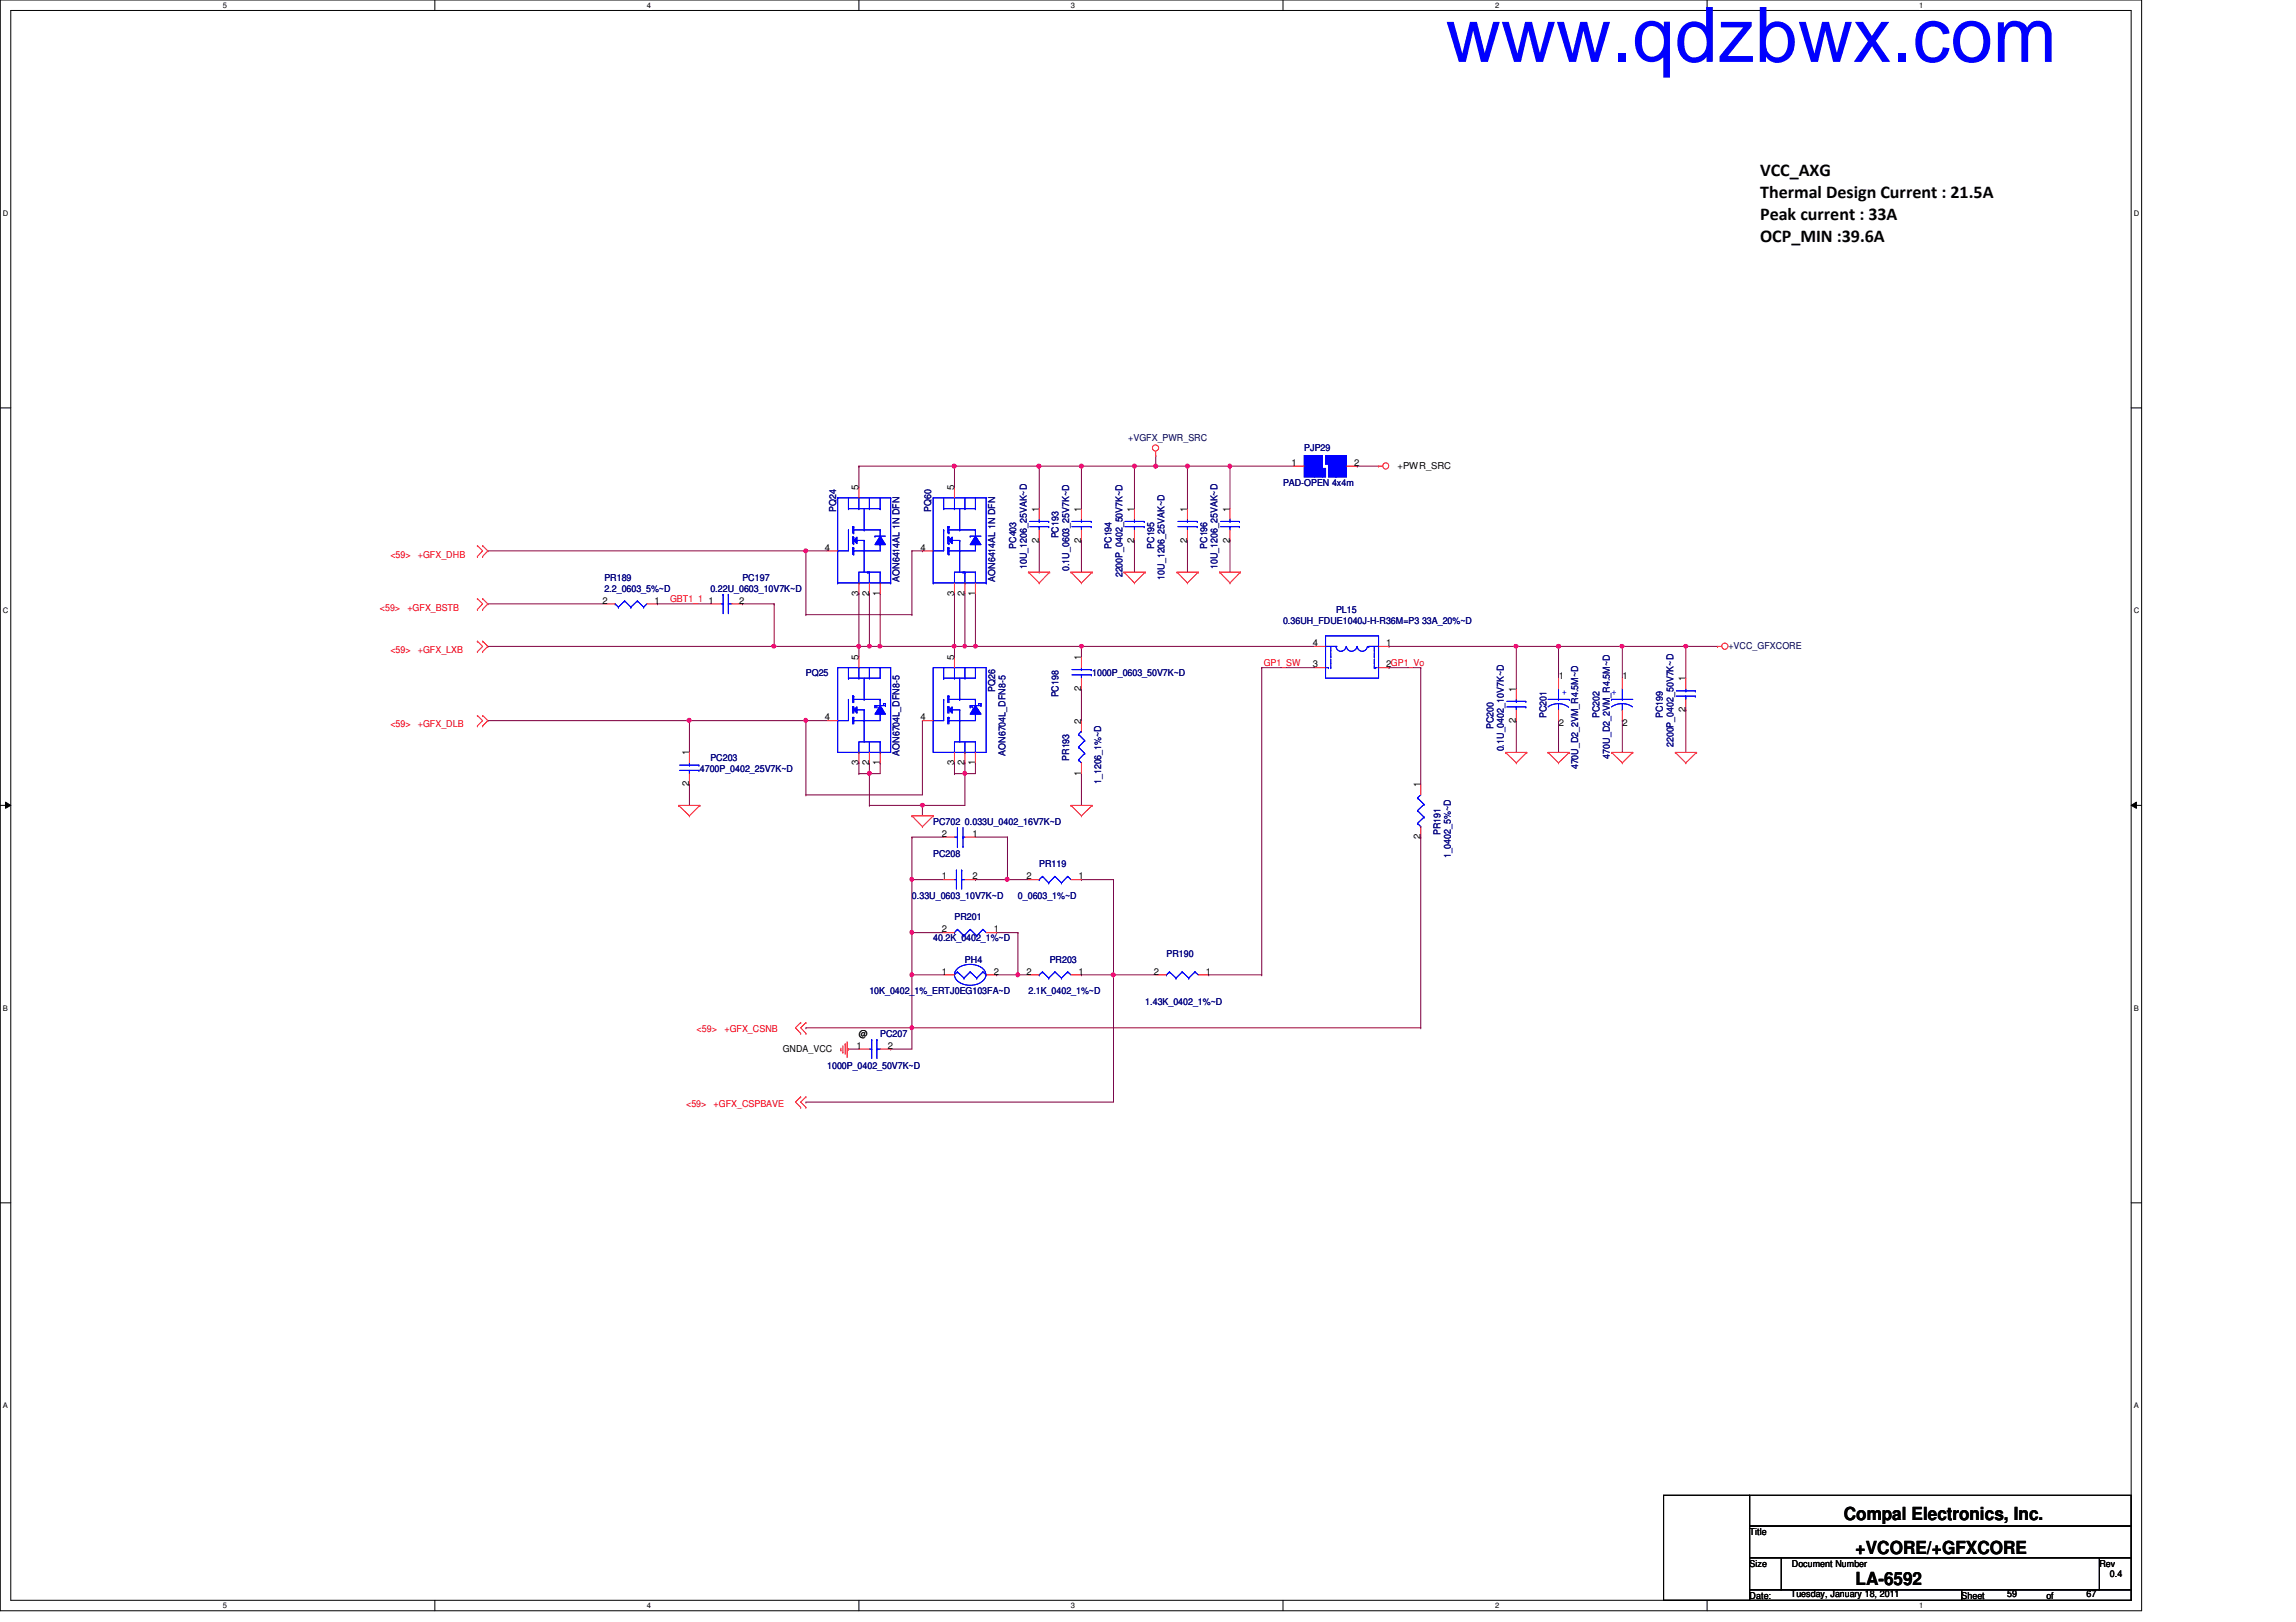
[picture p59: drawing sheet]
<svg xmlns="http://www.w3.org/2000/svg" width="297mm" height="210mm" viewBox="0 0 297 210" stroke-linecap="round" stroke-linejoin="round" font-family="sans-serif">
<defs><g id="words">
<text font-size="9.9" fill="#00f" x="187" y="8">www.qdzbwx.com</text>
<g font-size="2.3">
<text x="227.7" y="22.8">VCC_AXG</text>
<text x="227.7" y="25.6">Thermal Design Current : 21.5A</text>
<text x="227.7" y="28.4">Peak current : 33A</text>
<text x="227.7" y="31.3">OCP_MIN :39.6A</text>
<text x="238.5" y="196.8">Compal Electronics, Inc.</text>
<text x="240.1" y="201">+VCORE/+GFXCORE</text>
<text x="240.1" y="205.1">LA-6592</text>
</g>
<g font-size="1.2" fill="#000040">
<text x="146" y="57.1">+VGFX_PWR_SRC</text>
<text x="223.6" y="84">+VCC_GFXCORE</text>
</g>
<g font-size="1.2" fill="#000080">
<text x="168.7" y="58.3">PJP29</text>
<text x="166" y="62.9">PAD-OPEN 4x4m</text>
<text x="108.2" y="66.3" transform="rotate(-90 108.2 66.3)">PQ24</text>
<text x="120.5" y="66.3" transform="rotate(-90 120.5 66.3)">PQ60</text>
<text x="131.5" y="71" transform="rotate(-90 131.5 71)">PC403</text>
<text x="136.9" y="69.7" transform="rotate(-90 136.9 69.7)">PC193</text>
<text x="143.8" y="71" transform="rotate(-90 143.8 71)">PC194</text>
<text x="149.3" y="71" transform="rotate(-90 149.3 71)">PC195</text>
<text x="156.2" y="71" transform="rotate(-90 156.2 71)">PC196</text>
<text x="78.2" y="75.2">PR189</text>
<text x="78.2" y="76.6">2.2_0603_5%~D</text>
<text x="91.9" y="76.6">0.22U_0603_10V7K~D</text>
<text x="96.1" y="75.2">PC197</text>
<text x="116.4" y="75.3" transform="rotate(-90 116.4 75.3)">AON6414AL 1N DFN</text>
<text x="128.7" y="75.3" transform="rotate(-90 128.7 75.3)">AON6414AL 1N DFN</text>
<text x="132.8" y="73.6" transform="rotate(-90 132.8 73.6)">10U_1206_25VAK~D</text>
<text x="138.3" y="73.9" transform="rotate(-90 138.3 73.9)">0.1U_0603_25V7K~D</text>
<text x="145.2" y="74.7" transform="rotate(-90 145.2 74.7)">2200P_0402_50V7K~D</text>
<text x="150.7" y="75" transform="rotate(-90 150.7 75)">10U_1206_25VAK~D</text>
<text x="157.5" y="73.6" transform="rotate(-90 157.5 73.6)">10U_1206_25VAK~D</text>
<text x="166" y="80.7">0.36UH_FDUE1040J-H-R36M=P3 33A_20%~D</text>
<text x="172.8" y="79.3">PL15</text>
<text x="104.3" y="87.5">PQ25</text>
<text x="128.7" y="89.5" transform="rotate(-90 128.7 89.5)">PQ26</text>
<text x="141.3" y="87.5">1000P_0603_50V7K~D</text>
<text x="136.9" y="90.3" transform="rotate(-90 136.9 90.3)">PC198</text>
<text x="193.2" y="94.4" transform="rotate(-90 193.2 94.4)">PC200</text>
<text x="200.1" y="93" transform="rotate(-90 200.1 93)">PC201</text>
<text x="206.9" y="93" transform="rotate(-90 206.9 93)">PC202</text>
<text x="215.1" y="93" transform="rotate(-90 215.1 93)">PC199</text>
<text x="90.5" y="99.9">4700P_0402_25V7K~D</text>
<text x="91.9" y="98.5">PC203</text>
<text x="116.4" y="97.8" transform="rotate(-90 116.4 97.8)">AON6704L_DFN8-5</text>
<text x="130.1" y="97.8" transform="rotate(-90 130.1 97.8)">AON6704L_DFN8-5</text>
<text x="138.3" y="98.5" transform="rotate(-90 138.3 98.5)">PR193</text>
<text x="142.4" y="101.5" transform="rotate(-90 142.4 101.5)">1_1206_1%~D</text>
<text x="194.6" y="97.2" transform="rotate(-90 194.6 97.2)">0.1U_0402_10V7K~D</text>
<text x="204.2" y="99.6" transform="rotate(-90 204.2 99.6)">470U_D2_2VM_R4.5M~D</text>
<text x="208.3" y="98.2" transform="rotate(-90 208.3 98.2)">470U_D2_2VM_R4.5M~D</text>
<text x="216.5" y="96.7" transform="rotate(-90 216.5 96.7)">2200P_0402_50V7K~D</text>
<text x="120.7" y="106.7">PC702 0.033U_0402_16V7K~D</text>
<text x="120.7" y="110.9">PC208</text>
<text x="134.4" y="112.2">PR119</text>
<text x="186.3" y="108.1" transform="rotate(-90 186.3 108.1)">PR191</text>
<text x="187.7" y="111.1" transform="rotate(-90 187.7 111.1)">1_0402_5%~D</text>
<text x="118" y="116.3">0.33U_0603_10V7K~D</text>
<text x="123.5" y="119.1">PR201</text>
<text x="131.7" y="116.3">0_0603_1%~D</text>
<text x="120.7" y="121.8">40.2K_0402_1%~D</text>
<text x="124.8" y="124.6">PH4</text>
<text x="135.8" y="124.6">PR203</text>
<text x="150.9" y="123.9">PR190</text>
<text x="112.5" y="128.7">10K_0402_1%_ERTJ0EG103FA~D</text>
<text x="133.1" y="128.7">2.1K_0402_1%~D</text>
<text x="148.2" y="130">1.43K_0402_1%~D</text>
<text x="113.9" y="134.2">PC207</text>
<text x="107" y="138.3">1000P_0402_50V7K~D</text>
</g>
<g font-size="1.2">
<text x="111.1" y="63.5" transform="rotate(-90 111.1 63.5)">5</text>
<text x="123.4" y="63.5" transform="rotate(-90 123.4 63.5)">5</text>
<text x="167.1" y="60.3">1</text>
<text x="175.2" y="60.3">2</text>
<text x="180.8" y="60.7">+PWR_SRC</text>
<text x="106.7" y="71.2">4</text>
<text x="119.1" y="71.2">4</text>
<text x="134.4" y="70.2" transform="rotate(-90 134.4 70.2)">2</text>
<text x="134.4" y="66.2" transform="rotate(-90 134.4 66.2)">1</text>
<text x="139.9" y="70.2" transform="rotate(-90 139.9 70.2)">2</text>
<text x="139.9" y="66.2" transform="rotate(-90 139.9 66.2)">1</text>
<text x="146.7" y="70.2" transform="rotate(-90 146.7 70.2)">2</text>
<text x="146.7" y="66.2" transform="rotate(-90 146.7 66.2)">1</text>
<text x="153.6" y="70.2" transform="rotate(-90 153.6 70.2)">2</text>
<text x="153.6" y="66.2" transform="rotate(-90 153.6 66.2)">1</text>
<text x="159.1" y="70.2" transform="rotate(-90 159.1 70.2)">2</text>
<text x="159.1" y="66.2" transform="rotate(-90 159.1 66.2)">1</text>
<text x="111.1" y="77.1" transform="rotate(-90 111.1 77.1)">3</text>
<text x="112.4" y="77.1" transform="rotate(-90 112.4 77.1)">2</text>
<text x="113.8" y="77.1" transform="rotate(-90 113.8 77.1)">1</text>
<text x="123.4" y="77.1" transform="rotate(-90 123.4 77.1)">3</text>
<text x="124.8" y="77.1" transform="rotate(-90 124.8 77.1)">2</text>
<text x="126.1" y="77.1" transform="rotate(-90 126.1 77.1)">1</text>
<text x="77.9" y="78.1">2</text>
<text x="84.7" y="78.1">1</text>
<text x="91.6" y="78.1">1</text>
<text x="95.6" y="78.1">2</text>
<text x="169.8" y="83.6">4</text>
<text x="179.3" y="83.6">1</text>
<text x="111.1" y="85.4" transform="rotate(-90 111.1 85.4)">5</text>
<text x="123.4" y="85.4" transform="rotate(-90 123.4 85.4)">5</text>
<text x="139.9" y="89.4" transform="rotate(-90 139.9 89.4)">2</text>
<text x="139.9" y="85.4" transform="rotate(-90 139.9 85.4)">1</text>
<text x="169.8" y="86.4">3</text>
<text x="179.3" y="86.4">2GP1_Vo</text>
<text x="196.1" y="89.5" transform="rotate(-90 196.1 89.5)">1</text>
<text x="201.7" y="87.9">1</text>
<text x="209.9" y="87.9">1</text>
<text x="218.1" y="88.2" transform="rotate(-90 218.1 88.2)">1</text>
<text x="106.7" y="93.2">4</text>
<text x="119.1" y="93.2">4</text>
<text x="139.9" y="93.6" transform="rotate(-90 139.9 93.6)">2</text>
<text x="196.1" y="93.5" transform="rotate(-90 196.1 93.5)">2</text>
<text x="201.7" y="94">2</text>
<text x="209.9" y="94">2</text>
<text x="218.1" y="92.2" transform="rotate(-90 218.1 92.2)">2</text>
<text x="89.2" y="101.8" transform="rotate(-90 89.2 101.8)">2</text>
<text x="89.2" y="97.7" transform="rotate(-90 89.2 97.7)">1</text>
<text x="111.1" y="99" transform="rotate(-90 111.1 99)">3</text>
<text x="112.4" y="99" transform="rotate(-90 112.4 99)">2</text>
<text x="113.8" y="99" transform="rotate(-90 113.8 99)">1</text>
<text x="123.4" y="99" transform="rotate(-90 123.4 99)">3</text>
<text x="124.8" y="99" transform="rotate(-90 124.8 99)">2</text>
<text x="126.1" y="99" transform="rotate(-90 126.1 99)">1</text>
<text x="139.9" y="100.4" transform="rotate(-90 139.9 100.4)">1</text>
<text x="183.8" y="101.9" transform="rotate(-90 183.8 101.9)">1</text>
<text x="121.8" y="108.3">2</text>
<text x="121.8" y="113.8">1</text>
<text x="125.8" y="108.3">1</text>
<text x="125.8" y="113.8">2</text>
<text x="132.8" y="113.8">2</text>
<text x="139.5" y="113.8">1</text>
<text x="183.8" y="108.6" transform="rotate(-90 183.8 108.6)">2</text>
<text x="121.8" y="120.6">2</text>
<text x="128.6" y="120.6">1</text>
<text x="121.8" y="126.1">1</text>
<text x="128.6" y="126.1">2</text>
<text x="132.8" y="126.1">2</text>
<text x="139.5" y="126.1">1</text>
<text x="149.3" y="126.1">2</text>
<text x="156" y="126.1">1</text>
<text x="101.3" y="136.1">GNDA_VCC</text>
<text x="110.8" y="135.7">1</text>
<text x="111.1" y="134.2">@</text>
<text x="114.8" y="135.7">2</text>
<text x="226.4" y="198.6">Title</text>
<text x="226.4" y="202.7">Size</text>
<text x="231.8" y="202.7">Document Number</text>
<text x="271.6" y="202.7">Rev</text>
<text x="226.4" y="206.9">Date:</text>
<text x="231.7" y="206.7">Tuesday, January 18, 2011</text>
<text x="253.8" y="206.9">Sheet</text>
<text x="259.7" y="206.7">59</text>
<text x="264.7" y="206.9">of</text>
<text x="270" y="206.7">67</text>
<text x="273" y="204.1">0.4</text>
</g>
<g font-size="1.2" fill="#f00">
<text x="50.5" y="72.2">&lt;59&gt;</text>
<text x="54.1" y="72.2">+GFX_DHB</text>
<text x="86.7" y="77.9">GBT1_1</text>
<text x="49.1" y="79">&lt;59&gt;</text>
<text x="52.7" y="79">+GFX_BSTB</text>
<text x="50.5" y="84.5">&lt;59&gt;</text>
<text x="54.1" y="84.5">+GFX_LXB</text>
<text x="163.5" y="86.1">GP1_SW</text>
<text x="50.5" y="94.1">&lt;59&gt;</text>
<text x="54.1" y="94.1">+GFX_DLB</text>
<text x="90.1" y="133.6">&lt;59&gt;</text>
<text x="93.7" y="133.6">+GFX_CSNB</text>
<text x="88.8" y="143.2">&lt;59&gt;</text>
<text x="92.3" y="143.2">+GFX_CSPBAVE</text>
</g>
<g font-size="1.2" fill="#00f">
<text x="202.1" y="90">+</text>
<text x="208.5" y="90">+</text>
</g>
<g font-size="1">
<text x="28.8" y="1">5</text>
<text x="83.7" y="1">4</text>
<text x="138.6" y="1">3</text>
<text x="193.4" y="1">2</text>
<text x="248.3" y="1">1</text>
<text x=".4" y="27.9">D</text>
<text x="276.1" y="27.9">D</text>
<text x=".4" y="79.4">C</text>
<text x="276.1" y="79.4">C</text>
<text x=".4" y="130.8">B</text>
<text x="276.1" y="130.8">B</text>
<text x=".4" y="182.2">A</text>
<text x="276.1" y="182.2">A</text>
<text x="28.8" y="208.1">5</text>
<text x="83.7" y="208.1">4</text>
<text x="138.6" y="208.1">3</text>
<text x="193.4" y="208.1">2</text>
<text x="248.3" y="208.1">1</text>
</g>
</g></defs>
<path d="M0 0h277.1v208.4h-277.1zM1.4 1.4h274.3v205.7h-274.3z" fill="none" stroke="#000" stroke-width=".13"/>
<g fill="#fff">
<path d="M28.8 .1h.6v1.1h-.6z"/>
<path d="M28.8 207.2h.6v1.1h-.6z"/>
</g>
<path d="M56.3 0v1.4M56.3 207.1v1.3" fill="none" stroke="#000" stroke-width=".13"/>
<g fill="#fff">
<path d="M83.7 .1h.5v1.1h-.5z"/>
<path d="M83.7 207.2h.5v1.1h-.5z"/>
</g>
<path d="M111.1 0v1.4M111.1 207.1v1.3" fill="none" stroke="#000" stroke-width=".13"/>
<g fill="#fff">
<path d="M138.6 .1h.5v1.1h-.5z"/>
<path d="M138.6 207.2h.5v1.1h-.5z"/>
</g>
<path d="M166 0v1.4M166 207.1v1.3" fill="none" stroke="#000" stroke-width=".13"/>
<g fill="#fff">
<path d="M193.4 .1h.6v1.1h-.6z"/>
<path d="M193.4 207.2h.6v1.1h-.6z"/>
</g>
<path d="M220.8 0v1.4M220.8 207.1v1.3" fill="none" stroke="#000" stroke-width=".13"/>
<g fill="#fff">
<path d="M248.3 .1h.5v1.1h-.5z"/>
<path d="M248.3 207.2h.5v1.1h-.5z"/>
<path d="M.4 27.1h.7v1.1h-.7z"/>
<path d="M276.1 27.1h.7v1.1h-.7z"/>
<path d="M.4 78.5h.7v1.1h-.7z"/>
<path d="M276.1 78.5h.7v1.1h-.7z"/>
</g>
<path d="M0 52.8h1.4M275.7 52.8h1.4" fill="none" stroke="#000" stroke-width=".13"/>
<g fill="#fff">
<path d="M.4 129.9h.6v1.1h-.6z"/>
<path d="M276.1 129.9h.6v1.1h-.6z"/>
</g>
<path d="M0 104.2h1.4M.7 103.8l.7 .4-.7 .4zM275.7 104.2l.7-.4v.8zM275.7 104.2h1.4" fill="none" stroke="#000" stroke-width=".13"/>
<path d="M.7 103.8l.7 .4-.7 .4zM275.7 104.2l.7-.4v.8z" fill="#000"/>
<g fill="#fff">
<path d="M.4 181.4h.6v1.1h-.6z"/>
<path d="M276.1 181.4h.6v1.1h-.6z"/>
</g>
<path d="M0 155.7h1.4M275.7 155.7h1.4" fill="none" stroke="#000" stroke-width=".13"/>
<path d="M100.2 83.7h.1M100.2 83.7h10.9M119.3 104.2h.1M119.3 104.2h5.5" fill="none" stroke="#800040" stroke-width=".13"/>
<path d="M110.9 83.5h.4v.1v.2l-.2 .1-.2-.1z" fill-rule="evenodd" fill="#f0f"/>
<path d="M110.9 83.5h.4v.1v.2l-.2 .1-.2-.1z" fill="none" stroke="#f0f" stroke-width=".13"/>
<circle cx="100.1" cy="83.6" r=".25" fill="#f0f"/>
<circle cx="100.1" cy="83.6" r=".25" fill="none" stroke="#f0f" stroke-width=".13"/>
<g fill="none" stroke="#800040" stroke-width=".13">
<path d="M63.1 78.1h.1M63.1 78.1h15.1M96.1 78.1h.1M96.1 78.1h4.1M100.2 78.1h.1M100.2 78.1v5.6h-37.1M111.1 60.3h.1M111.1 60.3v2.8M63.1 83.7h.1M104.3 93.3h.1M104.3 93.3h2.7M111.1 83.7h.1"/>
<path d="M111.1 83.7v1.3M119.3 93.3h.1M119.3 93.3v9.6M123.5 83.7h.1M123.5 83.7v1.3M139.9 83.7h.1M139.9 83.7h30.2"/>
</g>
<path d="M104.1 93h.1l.2 .1v.3l-.2 .1-.1-.1z" fill-rule="evenodd" fill="#f0f"/>
<path d="M104.1 93h.1l.2 .1v.3l-.2 .1-.1-.1z" fill="none" stroke="#f0f" stroke-width=".13"/>
<path d="M113.9 98.7h.1M113.9 98.7v1.4M139.9 83.7h.1M139.9 83.7v1.3M112.5 104.2h.1M112.5 104.2h6.8" fill="none" stroke="#800040" stroke-width=".13"/>
<circle cx="119.3" cy="104.2" r=".25" fill="#f0f"/>
<circle cx="119.3" cy="104.2" r=".25" fill="none" stroke="#f0f" stroke-width=".13"/>
<path d="M111.1 98.7h.1M111.1 98.7v1.4M112.5 98.7h.1M112.5 98.7v1.4M113.9 83.7h.1M113.9 83.7h9.6" fill="none" stroke="#800040" stroke-width=".13"/>
<circle cx="113.8" cy="83.6" r=".25" fill="#f0f"/>
<circle cx="113.8" cy="83.6" r=".25" fill="none" stroke="#f0f" stroke-width=".13"/>
<path d="M112.5 100.1h.1M112.5 100.1h1.4" fill="none" stroke="#800040" stroke-width=".13"/>
<circle cx="112.5" cy="100.1" r=".26" fill="#f0f"/>
<circle cx="112.5" cy="100.1" r=".26" fill="none" stroke="#f0f" stroke-width=".13"/>
<g fill="none" stroke="#800040" stroke-width=".13">
<path d="M111.1 76.8h.1M111.1 76.8v6.9M112.5 76.8h.1M112.5 76.8v6.9M112.5 83.7h.1M112.5 83.7h1.4M123.5 98.7h.1M123.5 98.7v1.4M124.8 98.7h.1M124.8 98.7v1.4M126.2 98.7h.1M126.2 98.7v1.4"/>
<path d="M111.1 100.1h.1M111.1 100.1h1.4M112.5 100.1h.1M112.5 100.1v4.1"/>
</g>
<circle cx="112.5" cy="83.6" r=".25" fill="#f0f"/>
<circle cx="112.5" cy="83.6" r=".25" fill="none" stroke="#f0f" stroke-width=".13"/>
<path d="M124.8 100.1h.1M124.8 100.1v4.1" fill="none" stroke="#800040" stroke-width=".13"/>
<path d="M124.6 99.9l.2-.1 .2 .1v.4h-.2h-.2z" fill-rule="evenodd" fill="#f0f"/>
<path d="M124.6 99.9l.2-.1 .2 .1v.4h-.2h-.2z" fill="none" stroke="#f0f" stroke-width=".13"/>
<path d="M113.9 76.8h.1M113.9 76.8v6.9M134.4 60.3h.1M134.4 60.3h5.5M119.3 104.2h.1M119.3 104.2v1.4M124.8 100.1h.1M124.8 100.1h1.4" fill="none" stroke="#800040" stroke-width=".13"/>
<circle cx="134.4" cy="60.3" r=".26" fill="#f0f"/>
<circle cx="134.4" cy="60.3" r=".26" fill="none" stroke="#f0f" stroke-width=".13"/>
<path d="M139.9 69.9h.1M139.9 60.3h.1M139.9 60.3v5.5M139.9 69.9v4.1M139.9 60.3h6.9M146.8 69.9h.1M146.8 69.9v4.1M153.6 69.9h.1M153.6 69.9v4.1" fill="none" stroke="#800040" stroke-width=".13"/>
<circle cx="139.9" cy="60.3" r=".26" fill="#f0f"/>
<circle cx="139.9" cy="60.3" r=".26" fill="none" stroke="#f0f" stroke-width=".13"/>
<path d="M146.8 60.3h.1M146.8 60.3v5.5" fill="none" stroke="#800040" stroke-width=".13"/>
<circle cx="146.8" cy="60.3" r=".26" fill="#f0f"/>
<circle cx="146.8" cy="60.3" r=".26" fill="none" stroke="#f0f" stroke-width=".13"/>
<path d="M153.6 60.3h.1M153.6 60.3v5.5" fill="none" stroke="#800040" stroke-width=".13"/>
<circle cx="153.6" cy="60.3" r=".26" fill="#f0f"/>
<circle cx="153.6" cy="60.3" r=".26" fill="none" stroke="#f0f" stroke-width=".13"/>
<path d="M149.5 60.3h.1M149.5 60.3h4.1" fill="none" stroke="#800040" stroke-width=".13"/>
<circle cx="149.5" cy="60.3" r=".26" fill="#f0f"/>
<circle cx="149.5" cy="60.3" r=".26" fill="none" stroke="#f0f" stroke-width=".13"/>
<g fill="none" stroke="#800040" stroke-width=".13">
<path d="M85 78.1h.1M85 78.1h6.9M153.6 60.3h.1M153.6 60.3h5.5M159.1 69.9h.1M159.1 60.3h.1M159.1 60.3v5.5M159.1 69.9v4.1M111.1 83.7h.1M111.1 83.7h1.4M163.2 86.4h.1M163.2 86.4h6.9"/>
<path d="M179.7 86.4h.1M179.7 86.4h4.1"/>
</g>
<path d="M110.9 83.5h.4v.1v.2l-.2 .1-.2-.1z" fill-rule="evenodd" fill="#f0f"/>
<path d="M110.9 83.5h.4v.1v.2l-.2 .1-.2-.1z" fill="none" stroke="#f0f" stroke-width=".13"/>
<path d="M126.2 83.7h.1M126.2 83.7h13.7M139.9 89.2h.1M139.9 89.2v4.1M123.5 100.1h.1M123.5 100.1h1.3M139.9 100.1h.1M139.9 100.1v4.1" fill="none" stroke="#800040" stroke-width=".13"/>
<circle cx="139.9" cy="83.6" r=".25" fill="#f0f"/>
<circle cx="139.9" cy="83.6" r=".25" fill="none" stroke="#f0f" stroke-width=".13"/>
<circle cx="126.2" cy="83.6" r=".25" fill="#f0f"/>
<circle cx="126.2" cy="83.6" r=".25" fill="none" stroke="#f0f" stroke-width=".13"/>
<path d="M104.3 71.3h.1M104.3 71.3h2.7" fill="none" stroke="#800040" stroke-width=".13"/>
<path d="M104.1 71.1l.1-.1 .2 .1v.4h-.2h-.1z" fill-rule="evenodd" fill="#f0f"/>
<path d="M104.1 71.1l.1-.1 .2 .1v.4h-.2h-.1z" fill="none" stroke="#f0f" stroke-width=".13"/>
<path d="M89.2 93.3h.1M89.2 93.3h15.1M104.3 93.3h.1M104.3 93.3v9.6M104.3 102.9h.1M104.3 102.9h15" fill="none" stroke="#800040" stroke-width=".13"/>
<circle cx="89.1" cy="93.2" r=".26" fill="#f0f"/>
<circle cx="89.1" cy="93.2" r=".26" fill="none" stroke="#f0f" stroke-width=".13"/>
<g fill="none" stroke="#800040" stroke-width=".13">
<path d="M149.5 59h.1M149.5 59v1.3M159.1 60.3h.1M159.1 60.3h8.2M175.6 60.3h.1M175.6 60.3h2.7M63.1 93.3h.1M63.1 93.3h26.1M89.2 93.3h.1M89.2 93.3v4.1M183.8 86.4h.1M183.8 86.4v15.1"/>
<path d="M89.2 101.5h.1M89.2 101.5v2.7"/>
</g>
<path d="M158.9 60.1h.2l.2 .1v.3l-.2 .1-.2-.1z" fill-rule="evenodd" fill="#f0f"/>
<path d="M158.9 60.1h.2l.2 .1v.3l-.2 .1-.2-.1z" fill="none" stroke="#f0f" stroke-width=".13"/>
<path d="M196.2 83.7h.1M196.2 83.7v5.5M196.2 83.7h5.4M209.9 83.7h.1M209.9 83.7v4.1" fill="none" stroke="#800040" stroke-width=".13"/>
<circle cx="201.6" cy="83.6" r=".25" fill="#f0f"/>
<circle cx="201.6" cy="83.6" r=".25" fill="none" stroke="#f0f" stroke-width=".13"/>
<circle cx="196.1" cy="83.6" r=".25" fill="#f0f"/>
<circle cx="196.1" cy="83.6" r=".25" fill="none" stroke="#f0f" stroke-width=".13"/>
<path d="M201.6 83.7h.1M201.6 83.7v4.1M201.6 83.7h8.3" fill="none" stroke="#800040" stroke-width=".13"/>
<circle cx="201.6" cy="83.6" r=".25" fill="#f0f"/>
<circle cx="201.6" cy="83.6" r=".25" fill="none" stroke="#f0f" stroke-width=".13"/>
<path d="M179.7 83.7h.1M179.7 83.7h16.5M196.2 93.3h.1M196.2 93.3v4.1M209.9 93.3h.1M209.9 83.7h.1M209.9 93.3v4.1M209.9 83.7h12.3M218.1 83.7h.1M218.1 91.9h.1M218.1 91.9v5.5" fill="none" stroke="#800040" stroke-width=".13"/>
<circle cx="209.8" cy="83.6" r=".25" fill="#f0f"/>
<circle cx="209.8" cy="83.6" r=".25" fill="none" stroke="#f0f" stroke-width=".13"/>
<path d="M218.1 83.7h.1M218.1 83.7v4.1" fill="none" stroke="#800040" stroke-width=".13"/>
<circle cx="218.1" cy="83.6" r=".25" fill="#f0f"/>
<circle cx="218.1" cy="83.6" r=".25" fill="none" stroke="#f0f" stroke-width=".13"/>
<path d="M201.6 93.3h.1M201.6 93.3v4.1M118 126.2h.1M118 120.7h.1M118 126.2h4.1M118 120.7v5.5" fill="none" stroke="#800040" stroke-width=".13"/>
<path d="M117.8 126l.1-.1 .3 .1-.1 .3-.2 .1-.1-.1z" fill-rule="evenodd" fill="#f0f"/>
<path d="M117.8 126l.1-.1 .3 .1-.1 .3-.2 .1-.1-.1z" fill="none" stroke="#f0f" stroke-width=".13"/>
<path d="M117.8 120.5l.1-.1 .3 .1-.1 .3-.2 .1-.1-.1z" fill-rule="evenodd" fill="#f0f"/>
<path d="M117.8 120.5l.1-.1 .3 .1-.1 .3-.2 .1-.1-.1z" fill="none" stroke="#f0f" stroke-width=".13"/>
<path d="M128.9 120.7h.1M128.9 120.7h2.8M131.7 120.7h.1M131.7 120.7v5.5" fill="none" stroke="#800040" stroke-width=".13"/>
<path d="M131.5 126l.2-.1 .2 .1-.1 .3-.1 .1-.2-.1z" fill-rule="evenodd" fill="#f0f"/>
<path d="M131.5 126l.2-.1 .2 .1-.1 .3-.1 .1-.2-.1z" fill="none" stroke="#f0f" stroke-width=".13"/>
<path d="M118 113.8h.1M118 113.8h4.1M118 113.8v6.9M118 120.7h.1M118 126.2h.1M118 120.7h4.1M118 126.2v6.8M128.9 126.2h.1M128.9 126.2h4.1M131.7 126.2h.1M144.1 126.2h.1M144.1 126.2h5.4" fill="none" stroke="#800040" stroke-width=".13"/>
<path d="M117.8 113.6l.1-.1 .3 .2-.1 .3h-.2h-.1z" fill-rule="evenodd" fill="#f0f"/>
<path d="M117.8 113.6l.1-.1 .3 .2-.1 .3h-.2h-.1z" fill="none" stroke="#f0f" stroke-width=".13"/>
<path d="M104.3 133h.1M104.3 133h13.7M144.1 126.2h.1M144.1 126.2v16.4" fill="none" stroke="#800040" stroke-width=".13"/>
<circle cx="144" cy="126.2" r=".26" fill="#f0f"/>
<circle cx="144" cy="126.2" r=".26" fill="none" stroke="#f0f" stroke-width=".13"/>
<g fill="none" stroke="#800040" stroke-width=".13">
<path d="M111.1 60.3h.1M111.1 60.3h12.4M123.5 60.3h.1M123.5 60.3v2.8M123.5 76.8v6.9M124.8 76.8v6.9M123.5 83.7h.1M123.5 83.7h1.3M124.8 83.7h.1M130.3 113.8h.1M130.3 113.8h2.7M139.9 113.8h.1"/>
<path d="M139.9 113.8h4.2M144.1 113.8h.1M144.1 113.8v12.4h-4.2M139.9 126.2h.1M104.3 142.6h.1M104.3 142.6h39.8"/>
</g>
<circle cx="123.4" cy="83.6" r=".25" fill="#f0f"/>
<circle cx="123.4" cy="83.6" r=".25" fill="none" stroke="#f0f" stroke-width=".13"/>
<path d="M126.2 76.8v6.9M124.8 83.7h.1M124.8 83.7h1.4M126.2 83.7h.1" fill="none" stroke="#800040" stroke-width=".13"/>
<path d="M124.6 83.5h.4v.1v.2l-.2 .1-.2-.1z" fill-rule="evenodd" fill="#f0f"/>
<path d="M124.6 83.5h.4v.1v.2l-.2 .1-.2-.1z" fill="none" stroke="#f0f" stroke-width=".13"/>
<g fill="none" stroke="#800040" stroke-width=".13">
<path d="M63.1 71.3h.1M63.1 71.3h41.2v8.2M104.3 79.5h.1M104.3 79.5h13.7M118 79.5h.1M118 71.3h.1M118 71.3h1.3M118 71.3v8.2M119.3 71.3h.1M123.5 60.3h.1M123.5 60.3h10.9M134.4 60.3h.1"/>
<path d="M134.4 74h.1M134.4 60.3v5.5M134.4 69.9v4.1M146.8 60.3h.1M146.8 60.3h2.7"/>
</g>
<circle cx="123.4" cy="60.3" r=".26" fill="#f0f"/>
<circle cx="123.4" cy="60.3" r=".26" fill="none" stroke="#f0f" stroke-width=".13"/>
<path d="M109.8 135.8h.1M109.8 135.8h1.3M118 133h.1M118 133v2.8" fill="none" stroke="#800040" stroke-width=".13"/>
<path d="M117.8 132.8h.1l.3 .1-.1 .3-.2 .1-.1-.1z" fill-rule="evenodd" fill="#f0f"/>
<path d="M117.8 132.8h.1l.3 .1-.1 .3-.2 .1-.1-.1z" fill="none" stroke="#f0f" stroke-width=".13"/>
<g fill="none" stroke="#800040" stroke-width=".13">
<path d="M163.2 86.4v39.8M126.2 108.3h4.1M130.3 108.3h.1M130.3 113.8h.1M130.3 108.3v5.5M183.8 108.3h.1M183.8 108.3v24.7M115.2 135.8h.1M115.2 135.8h2.8M118 133h65.8M156.4 126.2h.1M156.4 126.2h6.8"/>
<path d="M163.2 126.2h.1M183.8 133h.1"/>
</g>
<circle cx="130.3" cy="113.8" r=".26" fill="#f0f"/>
<circle cx="130.3" cy="113.8" r=".26" fill="none" stroke="#f0f" stroke-width=".13"/>
<path d="M118 108.3h.1M118 113.8h.1M118 108.3h4.1M118 108.3v5.5M126.2 113.8h.1M126.2 113.8h4.1" fill="none" stroke="#800040" stroke-width=".13"/>
<g fill="none" stroke="#f00" stroke-width=".13">
<path d="M149.5 59h.1M149.5 58.4v.6M61.8 70.6h.1M61.8 72h.1M61.8 77.5h.1M61.8 78.9h.1M61.8 70.6l.6 .7-.6 .7M61.8 77.5l.6 .6-.6 .8M62.4 72h.1M62.4 70.6h.1M62.4 78.9h.1M62.4 77.5h.1"/>
<path d="M62.4 70.6l.7 .7-.7 .7M62.4 77.5l.7 .6-.7 .8M91.9 78.1h1.4M94.7 78.1h1.4M133 74h.1M133 74h2.8M133 74l1.4 1.4M134.4 75.4h.1M134.4 65.8v1.4M134.4 68.6v1.3M135.8 74h.1M135.8 74l-1.4 1.4"/>
<path d="M138.6 74h.1M138.6 74h2.7M138.6 74l1.3 1.4M139.9 75.4h.1M141.3 74h.1M141.3 74l-1.4 1.4M145.4 74h.1M145.4 74h2.8M145.4 74l1.4 1.4M146.8 75.4h.1M148.2 74h.1M148.2 74l-1.4 1.4"/>
<path d="M152.3 74h.1M152.3 74h2.7M152.3 74l1.3 1.4M153.6 75.4h.1M155 74h.1M155 74l-1.4 1.4M157.8 74h.1M157.8 74h2.7M157.8 74l1.3 1.4M159.1 75.4h.1M159.1 65.8v1.4M159.1 68.6v1.3"/>
<path d="M160.5 74h.1M160.5 74l-1.4 1.4M178.3 60.3h.1M178.3 60.3h.6M61.8 83h.1M61.8 84.3h.1M61.8 92.6h.1M61.8 93.9h.1M61.8 83l.6 .7-.6 .6M61.8 92.6l.6 .7-.6 .6M62.4 84.3h.1M62.4 83h.1"/>
<path d="M62.4 93.9h.1M62.4 92.6h.1M62.4 83l.7 .7-.7 .6M62.4 92.6l.7 .7-.7 .6M139.9 85v1.4M139.9 87.8v1.4M194.8 97.4h.1M194.8 97.4h2.7M194.8 97.4l1.4 1.3M196.2 98.7h.1M197.5 97.4h.1M197.5 97.4l-1.3 1.3"/>
<path d="M200.3 97.4h.1M200.3 97.4h2.7M200.3 97.4l1.3 1.3M201.6 98.7h.1M201.6 87.8v1.4M201.6 91.9v1.4M203 97.4h.1M203 97.4l-1.4 1.3M208.5 97.4h.1M208.5 97.4h2.7M208.5 97.4l1.4 1.3M209.9 98.7h.1"/>
<path d="M211.2 97.4h.1M211.2 97.4l-1.3 1.3M216.7 97.4h.1M216.7 97.4h2.8M216.7 97.4l1.4 1.3M218.1 98.7h.1M218.1 87.8v1.4M218.1 90.5v1.4M219.5 97.4h.1M219.5 97.4l-1.4 1.3M222.2 83.7h.1M222.2 83.7h.6"/>
<path d="M87.8 104.2h.1M87.8 104.2h2.7M87.8 104.2l1.4 1.4M89.2 105.6h.1M90.5 104.2h.1M90.5 104.2l-1.3 1.4M118 105.6h.1M118 105.6h2.7M118 105.6l1.3 1.4M119.3 107h.1M120.7 105.6h.1M120.7 105.6l-1.4 1.4"/>
<path d="M133 113.8h1.4M138.6 104.2h.1M138.6 104.2h2.7M138.6 104.2l1.3 1.4M138.6 113.8h1.3M139.9 105.6h.1M141.3 104.2h.1M141.3 104.2l-1.4 1.4M183.8 101.5v1.4M183.8 107v1.3M103.6 132.3h.1M103.6 133.7h.1"/>
<path d="M103.6 132.3l-.7 .7 .7 .7M104.3 132.3h.1M104.3 133.7h.1M104.3 132.3l-.7 .7 .7 .7M108.8 135.9h.1M108.8 135.6v.3M109 136.2h.1M109 135.3v.9M109.3 135.1h.1M109.3 135.1v1.3M109.6 136.7h.1M109.6 134.8v1.9"/>
<path d="M109.6 135.8h.2M109.8 135.8h.1M111.1 135.8h1.4M113.9 135.8h1.3M122.1 120.7h1.4M127.6 120.7h1.3M149.5 126.2h1.4M155 126.2h1.4M103.6 141.9h.1M103.6 143.3h.1M103.6 141.9l-.7 .7 .7 .7M104.3 141.9h.1"/>
<path d="M104.3 143.3h.1M104.3 141.9l-.7 .7 .7 .7"/>
<circle cx="149.5" cy="58" r=".4"/>
<circle cx="179.3" cy="60.3" r=".39"/>
<circle cx="223.2" cy="83.6" r=".4"/>
</g>
<path d="M215.2 193.5h11.2v13.6h-11.2zM226.4 193.5h49.3v4h-49.3zM226.4 197.5h49.3v4.1h-49.3zM226.4 201.6h4.1v4.1h-4.1zM226.4 205.7h27.4v1.4h-27.4zM230.5 201.6h41.1v4.1h-41.1zM253.8 205.7h21.9v1.4h-21.9zM271.6 201.6h4.1v4.1h-4.1z" fill="none" stroke="#000" stroke-width=".13"/>
<g fill="none" stroke="#00f" stroke-width=".13">
<path d="M93.3 78.1h.3M93.6 78.1h.1M93.6 76.9h.1M93.6 76.9v2.5M94.2 76.9h.1M94.2 78.1h.1M94.2 78.1h.5M94.2 76.9v2.5M133.2 68.2h2.5M133.2 67.5h2.5M134.4 67.5h.1M134.4 68.2h.1"/>
<path d="M134.4 67.2v.3M134.4 68.2v.4M135.7 68.2h.1M135.7 67.5h.1M157.9 68.2h2.5M157.9 67.5h2.5M159.1 67.5h.1M159.1 68.2h.1M159.1 67.2v.3M159.1 68.2v.4M160.4 68.2h.1M160.4 67.5h.1"/>
<path d="M138.7 87.3h2.5M138.7 86.7h2.5M139.9 86.7h.1M139.9 87.3h.1M139.9 86.4v.3M139.9 87.3v.5M141.2 87.3h.1M141.2 86.7h.1M200.3 90.5h2.7M201.6 90.5h.1M201.6 91.1a2.16 2.16 0 0 1 1.3 .4M201.6 91.1a2.15 2.15 0 0 0-1.3 .4"/>
<path d="M201.6 91.9h.1M201.6 89.2v1.3M201.6 91.1v.8M203 90.5h.1M216.9 90.1h2.4M216.9 89.4h2.4M218.1 89.4h.1M218.1 90.1h.1M218.1 89.2v.2M218.1 90.1v.4M219.3 90.1h.1M219.3 89.4h.1"/>
<path d="M134.4 113.8h.1M134.9 113.4h.1M134.9 113.4l.8 .9M134.9 113.4l-.5 .4M135.7 114.3h.1M136.5 113.4h.1M136.5 113.4l.8 .9M136.5 113.4l-.8 .9M137.3 114.3h.1M138.1 113.4h.1M138.1 113.4l.5 .4M138.1 113.4l-.8 .9"/>
<path d="M183.4 103.3h.1M183.4 104.9h.1M183.4 106.6h.1M183.4 103.3l.8 .8M183.4 104.9l.8 .8M183.4 106.6l.4 .4M183.8 107h.1M183.8 102.9l-.4 .4M184.2 104.1h.1M184.2 105.7h.1M184.2 104.1l-.8 .8M184.2 105.7l-.8 .9"/>
<path d="M112.5 135.8h.3M112.8 135.8h.1M112.8 134.5h.1M112.8 134.5v2.5M113.4 134.5h.1M113.4 135.8h.1M113.4 135.8h.5M113.4 134.5v2.5M123.5 120.7h.1M123.9 120.3h.1M123.9 120.3l.8 .8M123.9 120.3l-.4 .4"/>
<path d="M124.7 121.1h.1M125.5 120.3h.1M125.5 120.3l.9 .8M125.5 120.3l-.8 .8M126.4 121.1h.1M127.2 120.3h.1M127.2 120.3l.4 .4M127.2 120.3l-.8 .8M150.9 126.2h.1M151.3 125.8h.1M151.3 125.8l.8 .8M151.3 125.8l-.4 .4"/>
<path d="M152.1 126.6h.1M152.9 125.8h.1M152.9 125.8l.9 .8M152.9 125.8l-.8 .8M153.8 126.6h.1M154.6 125.8h.1M154.6 125.8l.4 .4M154.6 125.8l-.8 .8"/>
</g>
<path d="M168.7 59h1.4v2.7h-1.4z" fill-rule="evenodd" fill="#00f"/>
<path d="M168.7 59h1.4v2.7h-1.4z" fill="none" stroke="#00f" stroke-width=".13"/>
<path d="M172.8 59h1.4v2.7h-1.4z" fill-rule="evenodd" fill="#00f"/>
<path d="M172.8 59h1.4v2.7h-1.4z" fill="none" stroke="#00f" stroke-width=".13"/>
<path d="M170.1 59h1v2.7h-1z" fill-rule="evenodd" fill="#00f"/>
<path d="M170.1 59h1v2.7h-1z" fill="none" stroke="#00f" stroke-width=".13"/>
<path d="M171.1 60.6h.4v1.1h-.4z" fill-rule="evenodd" fill="#00f"/>
<path d="M171.1 60.6h.4v1.1h-.4z" fill="none" stroke="#00f" stroke-width=".13"/>
<path d="M171.5 59h.4v1.1h-.4z" fill-rule="evenodd" fill="#00f"/>
<path d="M171.5 59h.4v1.1h-.4z" fill="none" stroke="#00f" stroke-width=".13"/>
<path d="M171.9 59h.9v2.7h-.9z" fill-rule="evenodd" fill="#00f"/>
<path d="M171.9 59h.9v2.7h-.9z" fill="none" stroke="#00f" stroke-width=".13"/>
<path d="M168.7 59h1.4v2.7h-1.4z" fill-rule="evenodd" fill="#00f"/>
<path d="M168.7 59h1.4v2.7h-1.4z" fill="none" stroke="#00f" stroke-width=".13"/>
<path d="M172.8 59h1.4v2.7h-1.4z" fill-rule="evenodd" fill="#00f"/>
<path d="M172.8 59h1.4v2.7h-1.4z" fill="none" stroke="#00f" stroke-width=".13"/>
<path d="M170.1 59h1v2.7h-1z" fill-rule="evenodd" fill="#00f"/>
<path d="M170.1 59h1v2.7h-1z" fill="none" stroke="#00f" stroke-width=".13"/>
<path d="M171.1 60.6h.4v1.1h-.4z" fill-rule="evenodd" fill="#00f"/>
<path d="M171.1 60.6h.4v1.1h-.4z" fill="none" stroke="#00f" stroke-width=".13"/>
<path d="M171.5 59h.4v1.1h-.4z" fill-rule="evenodd" fill="#00f"/>
<path d="M171.5 59h.4v1.1h-.4z" fill="none" stroke="#00f" stroke-width=".13"/>
<path d="M171.9 59h.9v2.7h-.9z" fill-rule="evenodd" fill="#00f"/>
<g fill="none" stroke="#00f" stroke-width=".13">
<path d="M171.9 59h.9v2.7h-.9zM108.4 93.3h.1M109.8 87.8h.1M109.8 90.5h.1M109.8 90.5v2.8h-1.4M109.8 86.4v1.4M110.3 90.1h.1M110.3 92.8h.1M110.3 91.5h.1M110.3 90.1v.8M110.3 91.5v.8M110.3 92.8v.9"/>
<path d="M110.4 90.1h.1M110.4 92.8h.1M110.4 91.5h.1M110.4 90.1v.8M110.4 91.5v.8M110.4 92.8v.9M110.4 90.5h3.5M110.9 91.9h.1M110.9 91.9h.9M111.1 97.4h.1M111.1 87.8h.1M111.1 86.4v1.4"/>
<path d="M111.1 96v1.4M111.8 90.5h.1M111.8 93.3h.1M111.8 87.8v2.7M111.8 93.3v2.7M112.5 97.4h.1M112.5 87.8h.1M112.5 86.4v1.4M112.5 96v1.4M113.9 90.5h.1M113.9 86.4h.1M113.9 92.4h.1"/>
<path d="M113.9 97.4h.1M113.9 86.4v1.4h-4.1M113.9 90.5v.8M113.9 92.4v.9M113.9 96v1.4"/>
</g>
<path d="M167.3 60.3h1.4M174.2 60.3h1.4" fill="none" stroke="#f00" stroke-width=".13"/>
<path d="M113.9 91.3l.7 1.1h-1.4z" fill="#00f"/>
<path d="M110.4 93.3h.1M110.4 93.3h3.5M113.9 91.3l.7 1.1h-1.4z" fill="none" stroke="#00f" stroke-width=".13"/>
<path d="M110.4 91.9l.5-.4v.8z" fill="#00f"/>
<g fill="none" stroke="#00f" stroke-width=".13">
<path d="M108.4 86.4h6.8v11h-6.8zM108.4 93.3h.1M109.8 87.8h.1M109.8 90.5h.1M109.8 90.5v2.8h-1.4M109.8 86.4v1.4M110.3 90.1h.1M110.3 92.8h.1M110.3 91.5h.1M110.3 90.1v.8M110.3 91.5v.8M110.3 92.8v.9"/>
<path d="M110.4 91.9l.5-.4v.8zM110.4 90.1h.1M110.4 92.8h.1M110.4 91.5h.1M110.4 90.1v.8M110.4 91.5v.8M110.4 92.8v.9M110.4 90.5h3.5M110.9 91.9h.1M110.9 91.9h.9M111.1 97.4h.1M111.1 87.8h.1"/>
<path d="M111.1 86.4v1.4M111.8 91.9h.1M111.8 90.5h.1M111.8 93.3h.1M111.8 87.8v2.7M111.8 91.9v4.1M112.5 97.4h.1M112.5 87.8h.1M112.5 86.4v1.4M112.5 96v1.4M113.2 91.5h.1M113.2 91.5h.2"/>
<path d="M113.4 91.5h.1M113.9 96h.1M113.9 90.5h.1M113.9 86.4h.1M113.9 92.4h.1M113.9 97.4h.1M113.9 96h-2.8v1.4M113.9 86.4v1.4h-4.1M113.9 90.5v.8M113.9 92.4v.9M113.9 96v1.4M114.3 91.1h.1"/>
<path d="M114.3 91.1h.3M114.6 91.1h.1M114.6 91.3h.1M114.6 91.1v.2M114.6 91.3h-1.4v.2"/>
</g>
<path d="M113.9 91.3l.7 1.1h-1.4z" fill="#00f"/>
<path d="M110.4 93.3h.1M110.4 93.3h3.5M113.9 91.3l.7 1.1h-1.4z" fill="none" stroke="#00f" stroke-width=".13"/>
<path d="M110.4 91.9l.5-.4v.8z" fill="#00f"/>
<g fill="none" stroke="#00f" stroke-width=".13">
<path d="M138.7 68.2h2.5M138.7 67.5h2.5M139.9 67.5h.1M139.9 68.2h.1M139.9 67.2v.3M139.9 68.2v.4M141.2 68.2h.1M141.2 67.5h.1M152.4 68.2h2.5M152.4 67.5h2.5M153.6 67.5h.1M153.6 68.2h.1"/>
<path d="M153.6 67.2v.3M153.6 68.2v.4M154.9 68.2h.1M154.9 67.5h.1M87.9 99.7h2.5M87.9 99h2.5M89.2 99h.1M89.2 99.7h.1M89.2 98.7v.3M89.2 99.7v.4M90.4 99.7h.1M90.4 99h.1"/>
<path d="M108.4 86.4h6.8v11h-6.8zM110.4 91.9l.5-.4v.8zM111.1 96h2.8M111.8 91.9h.1M111.8 91.9v1.4M113.2 91.5h.1M113.2 91.5h.2M113.4 91.5h.1M113.9 96h.1M114.3 91.1h.1M114.3 91.1h.3M114.6 91.1h.1"/>
<path d="M114.6 91.3h.1M114.6 91.1v.2M114.6 91.3h-1.4v.2M171.5 82.3h6.8v5.5h-6.8zM171.5 83.7h.1M171.5 83.7h1.5M171.6 86.4h.3M171.9 86.4h.1M172.2 84.2h.1M172.2 85h.1M172.2 86.4h.1M172.2 85.9h.1"/>
<path d="M172.2 83.7v.5M172.2 84.5v.5M172.2 85.3v.6M172.2 86.1v.3M172.8 83.7a.66 .66 0 0 0 .7 .6 .66 .66 0 0 0 .7-.6M174.2 83.7a.68 .68 0 0 0 .7 .6 .68 .68 0 0 0 .7-.6M175.6 83.7a.66 .66 0 0 0 .7 .6 .66 .66 0 0 0 .6-.6M177.1 83.7h.1M177.1 83.7h1.2M177.8 84.2h.1M177.8 86.4h.1M177.8 85h.1"/>
<path d="M177.8 85.9h.1M177.8 83.7v.5M177.8 84.5v.5M177.8 85.3v.6M177.8 86.1v.3M177.9 86.4h.1M177.9 86.4h.3M208.5 90.5h.1M208.5 90.5h2.7M209.9 90.5h.1M209.9 91.1h-.1a2.24 2.24 0 0 0-1.3 .4M209.9 91.1a2.12 2.12 0 0 1 1.3 .4"/>
<path d="M209.9 91.9h.1M209.9 89.2v1.3M209.9 91.1v.8M123.5 108.3h.4M123.9 109.6h.1M123.9 108.3h.1M123.9 107.1v2.5M124.6 108.3h.1M124.6 109.6h.1M124.6 108.3h.2M124.6 107.1v2.5M134.4 126.2h.1"/>
<path d="M134.9 125.8h.1M134.9 125.8l.8 .8M134.9 125.8l-.5 .4M135.7 126.6h.1M136.5 125.8h.1M136.5 125.8l.8 .8M136.5 125.8l-.8 .8M137.3 126.6h.1M138.1 125.8h.1M138.1 125.8l.5 .4M138.1 125.8l-.8 .8"/>
</g>
<g fill="none" stroke="#f00" stroke-width=".13">
<path d="M139.9 65.8v1.4M139.9 68.6v1.3M153.6 65.8v1.4M153.6 68.6v1.3M89.2 97.4v1.3M107 93.3h1.4M111.1 85v1.4M111.1 97.4v1.3M112.5 97.4v1.3M113.9 97.4v1.3M170.1 83.7h1.4M170.1 86.4h1.4"/>
<path d="M178.3 83.7h1.4M178.3 86.4h1.4M209.9 87.8v1.4M209.9 91.9v1.4M89.2 100.1v1.4M122.1 108.3h1.4M124.8 108.3h1.4M133 126.2h1.4M138.6 126.2h1.3"/>
</g>
<path d="M126.2 69.4l.7 1.1h-1.4z" fill="#00f"/>
<path d="M126.2 69.4l.7 1.1h-1.4z" fill="none" stroke="#00f" stroke-width=".13"/>
<path d="M122.8 69.9l.4-.4v.9z" fill="#00f"/>
<g fill="none" stroke="#00f" stroke-width=".13">
<path d="M120.7 64.4h.1M120.7 75.4h.1M120.7 71.3h.1M120.7 75.4h6.9M120.7 64.4h6.9M120.7 64.4v11M122.1 68.6h.1M122.1 65.8h.1M122.1 64.4v1.4M122.1 68.6v2.7h-1.4M122.1 65.8h4.1M122.6 70.9h.1"/>
<path d="M122.6 69.5h.1M122.6 68.2h.1M122.6 68.2v.8h.2M122.6 69.5v.9h.2M122.6 70.9v.8h.2M122.6 70.9h.2M122.6 69.5h.2M122.6 68.2h.2M122.8 69.9l.4-.4v.9zM122.8 71.7h.1M122.8 70.9h.1M122.8 70.4h.1"/>
<path d="M122.8 69.5h.1M122.8 69h.1M122.8 68.2h.1M122.8 71.3h.1M122.8 68.2v.8M122.8 69.5v.9M122.8 70.9v.8M122.8 68.6h3.4M123.2 69.9h.1M123.2 69.9h1M123.5 65.8h.1M123.5 75.4h.1"/>
<path d="M123.5 64.4v1.4M124.2 68.6h.1M124.2 71.3h.1M124.2 69.9h.1M124.2 65.8v2.8M124.2 69.9v4.1M124.6 74h.1M124.7 74h.1M124.8 75.4h.1M124.8 74h.1M124.8 65.8h.1M124.8 64.4v1.4"/>
<path d="M124.8 74v1.4M125.5 69.4h.1M125.5 69.4h1.4M126.2 70.5h.1M126.2 68.6h.1M126.2 74h.1M126.2 75.4h.1M126.2 65.8h.1M126.2 64.4v1.4M126.2 68.6v.8M126.2 70.5v.8h-3.4M126.2 74v1.4"/>
<path d="M126.2 74h-2.7v1.4M127.6 75.4h.1M127.6 64.4h.1M127.6 64.4v11"/>
</g>
<path d="M126.2 69.4l.7 1.1h-1.4z" fill="#00f"/>
<path d="M126.2 69.4l.7 1.1h-1.4z" fill="none" stroke="#00f" stroke-width=".13"/>
<path d="M122.8 69.9l.4-.4v.9z" fill="#00f"/>
<g fill="none" stroke="#00f" stroke-width=".13">
<path d="M120.7 64.4h.1M120.7 75.4h.1M120.7 71.3h.1M120.7 75.4h6.9M120.7 64.4h6.9M120.7 64.4v11M122.1 68.6h.1M122.1 65.8h.1M122.1 64.4v1.4M122.1 68.6v2.7h-1.4M122.1 65.8h4.1M122.6 70.9h.1"/>
<path d="M122.6 69.5h.1M122.6 68.2h.1M122.6 68.2v.8h.2M122.6 69.5v.9h.2M122.6 70.9v.8h.2M122.6 70.9h.2M122.6 69.5h.2M122.6 68.2h.2M122.8 69.9l.4-.4v.9zM122.8 71.7h.1M122.8 70.9h.1M122.8 70.4h.1"/>
<path d="M122.8 69.5h.1M122.8 69h.1M122.8 68.2h.1M122.8 71.3h.1M122.8 68.2v.8M122.8 69.5v.9M122.8 70.9v.8M122.8 68.6h3.4M123.2 69.9h.1M123.2 69.9h1M123.5 65.8h.1M123.5 75.4h.1"/>
<path d="M123.5 64.4v1.4M124.2 68.6h.1M124.2 71.3h.1M124.2 69.9h.1M124.2 65.8v2.8M124.2 69.9v4.1M124.6 74h.1M124.7 74h.1M124.8 75.4h.1M124.8 74h.1M124.8 65.8h.1M124.8 64.4v1.4"/>
<path d="M124.8 74v1.4M125.5 69.4h.1M125.5 69.4h1.4M126.2 70.5h.1M126.2 68.6h.1M126.2 74h.1M126.2 75.4h.1M126.2 65.8h.1M126.2 64.4v1.4M126.2 68.6v.8M126.2 70.5v.8h-3.4M126.2 74v1.4"/>
<path d="M126.2 74h-2.7v1.4M127.6 75.4h.1M127.6 64.4h.1M127.6 64.4v11M120.7 93.3h.1M122.1 87.8h.1M122.1 90.5h.1M122.1 86.4v1.4M122.1 90.5v2.8h-1.4M122.6 90.1h.1M122.6 92.8h.1M122.6 91.5h.1"/>
<path d="M122.6 90.1v.8M122.6 91.5v.8M122.6 92.8v.9M122.6 91.5h.2M122.6 90.1h.2M122.6 92.8h.2M122.8 90.1h.1M122.8 92.8h.1M122.8 91.5h.1M122.8 90.1v.8M122.8 91.5v.8M122.8 92.8v.9"/>
<path d="M122.8 90.5h3.4M123.2 91.9h.1M123.2 91.9h1M123.5 97.4h.1M123.5 87.8h.1M123.5 86.4v1.4M123.5 96v1.4M124.2 90.5h.1M124.2 93.3h.1M124.2 87.8v2.7M124.2 93.3v2.7M124.8 97.4h.1"/>
<path d="M124.8 87.8h.1M124.8 86.4v1.4M124.8 96v1.4M126.2 90.5h.1M126.2 86.4h.1M126.2 92.4h.1M126.2 97.4h.1M126.2 86.4v1.4h-4.1M126.2 90.5v.8M126.2 92.4v.9M126.2 96v1.4M194.9 91.5h2.5"/>
<path d="M194.9 90.8h2.5M196.2 90.8h.1M196.2 91.5h.1M196.2 90.5v.3M196.2 91.5v.4M197.4 91.5h.1M197.4 90.8h.1M123.5 113.8h.2M123.7 113.8h.1M123.7 112.6h.1M123.7 112.6v2.5M124.4 112.6h.1"/>
<path d="M124.4 113.8h.1M124.4 113.8h.4M124.4 112.6v2.5"/>
</g>
<path d="M119.3 71.3h1.4M123.5 63.1v1.3M123.5 75.4v1.4M124.8 75.4v1.4M126.2 75.4v1.4M196.2 89.2v1.3M196.2 91.9v1.4M122.1 113.8h1.4M124.8 113.8h1.4" fill="none" stroke="#f00" stroke-width=".13"/>
<path d="M126.2 91.3l.7 1.1h-1.4z" fill="#00f"/>
<path d="M122.8 93.3h.1M122.8 93.3h3.4M126.2 91.3l.7 1.1h-1.4z" fill="none" stroke="#00f" stroke-width=".13"/>
<path d="M122.8 91.9l.4-.4v.8z" fill="#00f"/>
<g fill="none" stroke="#00f" stroke-width=".13">
<path d="M120.7 86.4h6.9v11h-6.9zM120.7 93.3h.1M122.1 87.8h.1M122.1 90.5h.1M122.1 90.5v2.8h-1.4M122.1 86.4v1.4M122.6 90.1h.1M122.6 92.8h.1M122.6 91.5h.1M122.6 91.5h.2M122.6 90.1h.2M122.6 90.1v.8"/>
<path d="M122.6 91.5v.8M122.6 92.8v.9M122.6 92.8h.2M122.8 91.9l.4-.4v.8zM122.8 90.1h.1M122.8 92.8h.1M122.8 91.5h.1M122.8 90.1v.8M122.8 91.5v.8M122.8 92.8v.9M122.8 90.5h3.4M123.2 91.9h.1"/>
<path d="M123.2 91.9h1M123.5 97.4h.1M123.5 87.8h.1M123.5 86.4v1.4M124.2 91.9h.1M124.2 90.5h.1M124.2 93.3h.1M124.2 87.8v2.7M124.2 91.9v4.1M124.8 97.4h.1M124.8 87.8h.1M124.8 86.4v1.4"/>
<path d="M124.8 96v1.4M125.5 91.5h.1M125.5 91.5h.3M125.8 91.5h.1M126.2 96h.1M126.2 90.5h.1M126.2 86.4h.1M126.2 92.4h.1M126.2 97.4h.1M126.2 96h-2.7v1.4M126.2 86.4v1.4h-4.1M126.2 90.5v.8"/>
<path d="M126.2 92.4v.9M126.2 96v1.4M126.6 91.1h.1M126.6 91.1h.3M126.9 91.1h.1M126.9 91.3h.1M126.9 91.1v.2M126.9 91.3h-1.4v.2"/>
</g>
<path d="M126.2 91.3l.7 1.1h-1.4z" fill="#00f"/>
<path d="M122.8 93.3h.1M122.8 93.3h3.4M126.2 91.3l.7 1.1h-1.4z" fill="none" stroke="#00f" stroke-width=".13"/>
<path d="M122.8 91.9l.4-.4v.8z" fill="#00f"/>
<g fill="none" stroke="#00f" stroke-width=".13">
<path d="M120.7 86.4h6.9v11h-6.9zM122.8 91.9l.4-.4v.8zM123.5 96h2.7M124.2 91.9h.1M124.2 91.9v1.4M125.5 91.5h.1M125.5 91.5h.3M125.8 91.5h.1M126.2 96h.1M126.6 91.1h.1M126.6 91.1h.3M126.9 91.1h.1"/>
<path d="M126.9 91.3h.1M126.9 91.1v.2M126.9 91.3h-1.4v.2M139.5 98.3h.1M139.5 96.7h.1M139.5 95h.1M139.5 98.3l.4 .4M139.5 96.7l.8 .8M139.5 95l.8 .8M139.9 94.6h.1M139.9 94.6l-.4 .4M140.3 97.5h.1"/>
<path d="M140.3 95.8h.1M140.3 97.5l-.8 .8M140.3 95.8l-.8 .9"/>
</g>
<path d="M119.3 93.3h1.4M123.5 85v1.4M123.5 97.4v1.3M124.8 97.4v1.3M126.2 97.4v1.3M139.9 93.3v1.3M139.9 98.7v1.4" fill="none" stroke="#f00" stroke-width=".13"/>
<path d="M113.9 69.4l.7 1.1h-1.4z" fill="#00f"/>
<path d="M113.9 69.4l.7 1.1h-1.4z" fill="none" stroke="#00f" stroke-width=".13"/>
<path d="M110.4 69.9l.5-.4v.9z" fill="#00f"/>
<g fill="none" stroke="#00f" stroke-width=".13">
<path d="M108.4 64.4h.1M108.4 75.4h.1M108.4 71.3h.1M108.4 75.4h6.8M108.4 64.4h6.8M108.4 64.4v11M109.8 68.6h.1M109.8 65.8h.1M109.8 64.4v1.4M109.8 68.6v2.7h-1.4M109.8 65.8h4.1M110.3 70.9h.1"/>
<path d="M110.3 69.5h.1M110.3 68.2h.1M110.3 68.2v.8h.1M110.3 69.5v.9h.1M110.3 70.9v.8h.1M110.4 69.9l.5-.4v.9zM110.4 71.7h.1M110.4 70.9h.1M110.4 70.4h.1M110.4 69.5h.1M110.4 69h.1M110.4 68.2h.1"/>
<path d="M110.4 71.3h.1M110.4 68.2v.8M110.4 69.5v.9M110.4 70.9v.8M110.4 68.6h3.5M110.9 69.9h.1M110.9 69.9h.9M111.1 65.8h.1M111.1 75.4h.1M111.1 64.4v1.4M111.8 68.6h.1M111.8 71.3h.1"/>
<path d="M111.8 69.9h.1M111.8 65.8v2.8M111.8 69.9v4.1M112.2 74h.1M112.3 74h.1M112.5 75.4h.1M112.5 74h.1M112.5 65.8h.1M112.5 64.4v1.4M112.5 74v1.4M113.2 69.4h.1M113.2 69.4h1.4"/>
<path d="M113.9 70.5h.1M113.9 68.6h.1M113.9 74h.1M113.9 75.4h.1M113.9 65.8h.1M113.9 64.4v1.4M113.9 68.6v.8M113.9 70.5v.8h-3.5M113.9 74v1.4M113.9 74h-2.8v1.4M115.2 75.4h.1M115.2 64.4h.1"/>
<path d="M115.2 64.4v11"/>
</g>
<path d="M113.9 69.4l.7 1.1h-1.4z" fill="#00f"/>
<path d="M113.9 69.4l.7 1.1h-1.4z" fill="none" stroke="#00f" stroke-width=".13"/>
<path d="M110.4 69.9l.5-.4v.9z" fill="#00f"/>
<g fill="none" stroke="#00f" stroke-width=".13">
<path d="M79.6 78.1h.1M79.6 78.1l.4 .5M80 78.6h.1M80.8 77.8h.1M80.8 77.8l.8 .8M80.8 77.8l-.8 .8M81.6 78.6h.1M82.5 77.8h.1M82.5 77.8l.8 .8M82.5 77.8l-.9 .8M83.3 78.6h.1M83.7 78.1l-.4 .5"/>
<path d="M108.4 64.4h.1M108.4 75.4h.1M108.4 71.3h.1M108.4 75.4h6.8M108.4 64.4h6.8M108.4 64.4v11M109.8 68.6h.1M109.8 65.8h.1M109.8 64.4v1.4M109.8 68.6v2.7h-1.4M109.8 65.8h4.1M110.3 70.9h.1"/>
<path d="M110.3 69.5h.1M110.3 68.2h.1M110.3 68.2v.8h.1M110.3 69.5v.9h.1M110.3 70.9v.8h.1M110.4 69.9l.5-.4v.9zM110.4 71.7h.1M110.4 70.9h.1M110.4 70.4h.1M110.4 69.5h.1M110.4 69h.1M110.4 68.2h.1"/>
<path d="M110.4 71.3h.1M110.4 68.2v.8M110.4 69.5v.9M110.4 70.9v.8M110.4 68.6h3.5M110.9 69.9h.1M110.9 69.9h.9M111.1 65.8h.1M111.1 75.4h.1M111.1 64.4v1.4M111.8 68.6h.1M111.8 71.3h.1"/>
<path d="M111.8 69.9h.1M111.8 65.8v2.8M111.8 69.9v4.1M112.2 74h.1M112.3 74h.1M112.5 75.4h.1M112.5 74h.1M112.5 65.8h.1M112.5 64.4v1.4M112.5 74v1.4M113.2 69.4h.1M113.2 69.4h1.4"/>
<path d="M113.9 70.5h.1M113.9 68.6h.1M113.9 74h.1M113.9 75.4h.1M113.9 65.8h.1M113.9 64.4v1.4M113.9 68.6v.8M113.9 70.5v.8h-3.5M113.9 74v1.4M113.9 74h-2.8v1.4M115.2 75.4h.1M115.2 64.4h.1"/>
<path d="M115.2 64.4v11M145.5 68.2h2.5M145.5 67.5h2.5M146.8 67.5h.1M146.8 68.2h.1M146.8 67.2v.3M146.8 68.2v.4M148 68.2h.1M148 67.5h.1M123.8 125.5a2.65 2.65 0 0 1 3.5 0 1.14 1.14 0 0 1-.8 1.8 2.44 2.44 0 0 1-2.9-.8l-.1-.3 .1-.4zM123.9 125.8h.1M123.9 125.8l-.4 .4"/>
<path d="M123.9 125.8l.8 .8M124.7 126.6h.1M125.5 125.8h.1M125.5 125.8l-.8 .8M125.5 125.8l.9 .8M126.4 126.6h.1M127.2 125.8h.1M127.2 125.8l-.8 .8M127.2 125.8l.4 .4M127.6 126.2h.1"/>
</g>
<path d="M78.2 78.1h1.4M83.7 78.1h1.3M107 71.3h1.4M111.1 63.1v1.3M111.1 75.4v1.4M112.5 75.4v1.4M113.9 75.4v1.4M146.8 65.8v1.4M146.8 68.6v1.3M122.1 126.2h1.4M127.6 126.2h1.3" fill="none" stroke="#f00" stroke-width=".13"/>
<path d="M110.9 83.5h.4v.1v.2l-.2 .1-.2-.1z" fill-rule="evenodd" fill="#f0f"/>
<path d="M110.9 83.5h.4v.1v.2l-.2 .1-.2-.1z" fill="none" stroke="#f0f" stroke-width=".13"/>
<circle cx="100.1" cy="83.6" r=".25" fill="#f0f"/>
<circle cx="100.1" cy="83.6" r=".25" fill="none" stroke="#f0f" stroke-width=".13"/>
<path d="M104.1 93h.1l.2 .1v.3l-.2 .1-.1-.1z" fill-rule="evenodd" fill="#f0f"/>
<path d="M104.1 93h.1l.2 .1v.3l-.2 .1-.1-.1z" fill="none" stroke="#f0f" stroke-width=".13"/>
<circle cx="119.3" cy="104.2" r=".25" fill="#f0f"/>
<circle cx="119.3" cy="104.2" r=".25" fill="none" stroke="#f0f" stroke-width=".13"/>
<circle cx="113.8" cy="83.6" r=".25" fill="#f0f"/>
<circle cx="113.8" cy="83.6" r=".25" fill="none" stroke="#f0f" stroke-width=".13"/>
<circle cx="112.5" cy="100.1" r=".26" fill="#f0f"/>
<circle cx="112.5" cy="100.1" r=".26" fill="none" stroke="#f0f" stroke-width=".13"/>
<circle cx="112.5" cy="83.6" r=".25" fill="#f0f"/>
<circle cx="112.5" cy="83.6" r=".25" fill="none" stroke="#f0f" stroke-width=".13"/>
<path d="M124.6 99.9l.2-.1 .2 .1v.4h-.2h-.2z" fill-rule="evenodd" fill="#f0f"/>
<path d="M124.6 99.9l.2-.1 .2 .1v.4h-.2h-.2z" fill="none" stroke="#f0f" stroke-width=".13"/>
<circle cx="134.4" cy="60.3" r=".26" fill="#f0f"/>
<circle cx="134.4" cy="60.3" r=".26" fill="none" stroke="#f0f" stroke-width=".13"/>
<circle cx="139.9" cy="60.3" r=".26" fill="#f0f"/>
<circle cx="139.9" cy="60.3" r=".26" fill="none" stroke="#f0f" stroke-width=".13"/>
<circle cx="146.8" cy="60.3" r=".26" fill="#f0f"/>
<circle cx="146.8" cy="60.3" r=".26" fill="none" stroke="#f0f" stroke-width=".13"/>
<circle cx="153.6" cy="60.3" r=".26" fill="#f0f"/>
<circle cx="153.6" cy="60.3" r=".26" fill="none" stroke="#f0f" stroke-width=".13"/>
<circle cx="149.5" cy="60.3" r=".26" fill="#f0f"/>
<circle cx="149.5" cy="60.3" r=".26" fill="none" stroke="#f0f" stroke-width=".13"/>
<path d="M110.9 83.5h.4v.1v.2l-.2 .1-.2-.1z" fill-rule="evenodd" fill="#f0f"/>
<path d="M110.9 83.5h.4v.1v.2l-.2 .1-.2-.1z" fill="none" stroke="#f0f" stroke-width=".13"/>
<circle cx="139.9" cy="83.6" r=".25" fill="#f0f"/>
<circle cx="139.9" cy="83.6" r=".25" fill="none" stroke="#f0f" stroke-width=".13"/>
<circle cx="126.2" cy="83.6" r=".25" fill="#f0f"/>
<circle cx="126.2" cy="83.6" r=".25" fill="none" stroke="#f0f" stroke-width=".13"/>
<path d="M104.1 71.1l.1-.1 .2 .1v.4h-.2h-.1z" fill-rule="evenodd" fill="#f0f"/>
<path d="M104.1 71.1l.1-.1 .2 .1v.4h-.2h-.1z" fill="none" stroke="#f0f" stroke-width=".13"/>
<circle cx="89.1" cy="93.2" r=".26" fill="#f0f"/>
<circle cx="89.1" cy="93.2" r=".26" fill="none" stroke="#f0f" stroke-width=".13"/>
<path d="M158.9 60.1h.2l.2 .1v.3l-.2 .1-.2-.1z" fill-rule="evenodd" fill="#f0f"/>
<path d="M158.9 60.1h.2l.2 .1v.3l-.2 .1-.2-.1z" fill="none" stroke="#f0f" stroke-width=".13"/>
<circle cx="201.6" cy="83.6" r=".25" fill="#f0f"/>
<circle cx="201.6" cy="83.6" r=".25" fill="none" stroke="#f0f" stroke-width=".13"/>
<circle cx="196.1" cy="83.6" r=".25" fill="#f0f"/>
<circle cx="196.1" cy="83.6" r=".25" fill="none" stroke="#f0f" stroke-width=".13"/>
<circle cx="201.6" cy="83.6" r=".25" fill="#f0f"/>
<circle cx="201.6" cy="83.6" r=".25" fill="none" stroke="#f0f" stroke-width=".13"/>
<circle cx="209.8" cy="83.6" r=".25" fill="#f0f"/>
<circle cx="209.8" cy="83.6" r=".25" fill="none" stroke="#f0f" stroke-width=".13"/>
<circle cx="218.1" cy="83.6" r=".25" fill="#f0f"/>
<circle cx="218.1" cy="83.6" r=".25" fill="none" stroke="#f0f" stroke-width=".13"/>
<path d="M117.8 126l.1-.1 .3 .1-.1 .3-.2 .1-.1-.1z" fill-rule="evenodd" fill="#f0f"/>
<path d="M117.8 126l.1-.1 .3 .1-.1 .3-.2 .1-.1-.1z" fill="none" stroke="#f0f" stroke-width=".13"/>
<path d="M117.8 120.5l.1-.1 .3 .1-.1 .3-.2 .1-.1-.1z" fill-rule="evenodd" fill="#f0f"/>
<path d="M117.8 120.5l.1-.1 .3 .1-.1 .3-.2 .1-.1-.1z" fill="none" stroke="#f0f" stroke-width=".13"/>
<path d="M131.5 126l.2-.1 .2 .1-.1 .3-.1 .1-.2-.1z" fill-rule="evenodd" fill="#f0f"/>
<path d="M131.5 126l.2-.1 .2 .1-.1 .3-.1 .1-.2-.1z" fill="none" stroke="#f0f" stroke-width=".13"/>
<path d="M117.8 113.6l.1-.1 .3 .2-.1 .3h-.2h-.1z" fill-rule="evenodd" fill="#f0f"/>
<path d="M117.8 113.6l.1-.1 .3 .2-.1 .3h-.2h-.1z" fill="none" stroke="#f0f" stroke-width=".13"/>
<circle cx="144" cy="126.2" r=".26" fill="#f0f"/>
<circle cx="144" cy="126.2" r=".26" fill="none" stroke="#f0f" stroke-width=".13"/>
<circle cx="123.4" cy="83.6" r=".25" fill="#f0f"/>
<circle cx="123.4" cy="83.6" r=".25" fill="none" stroke="#f0f" stroke-width=".13"/>
<path d="M124.6 83.5h.4v.1v.2l-.2 .1-.2-.1z" fill-rule="evenodd" fill="#f0f"/>
<path d="M124.6 83.5h.4v.1v.2l-.2 .1-.2-.1z" fill="none" stroke="#f0f" stroke-width=".13"/>
<circle cx="123.4" cy="60.3" r=".26" fill="#f0f"/>
<circle cx="123.4" cy="60.3" r=".26" fill="none" stroke="#f0f" stroke-width=".13"/>
<path d="M117.8 132.8h.1l.3 .1-.1 .3-.2 .1-.1-.1z" fill-rule="evenodd" fill="#f0f"/>
<path d="M117.8 132.8h.1l.3 .1-.1 .3-.2 .1-.1-.1z" fill="none" stroke="#f0f" stroke-width=".13"/>
<circle cx="130.3" cy="113.8" r=".26" fill="#f0f"/>
<circle cx="130.3" cy="113.8" r=".26" fill="none" stroke="#f0f" stroke-width=".13"/>
<use href="#words"/>
</svg>
